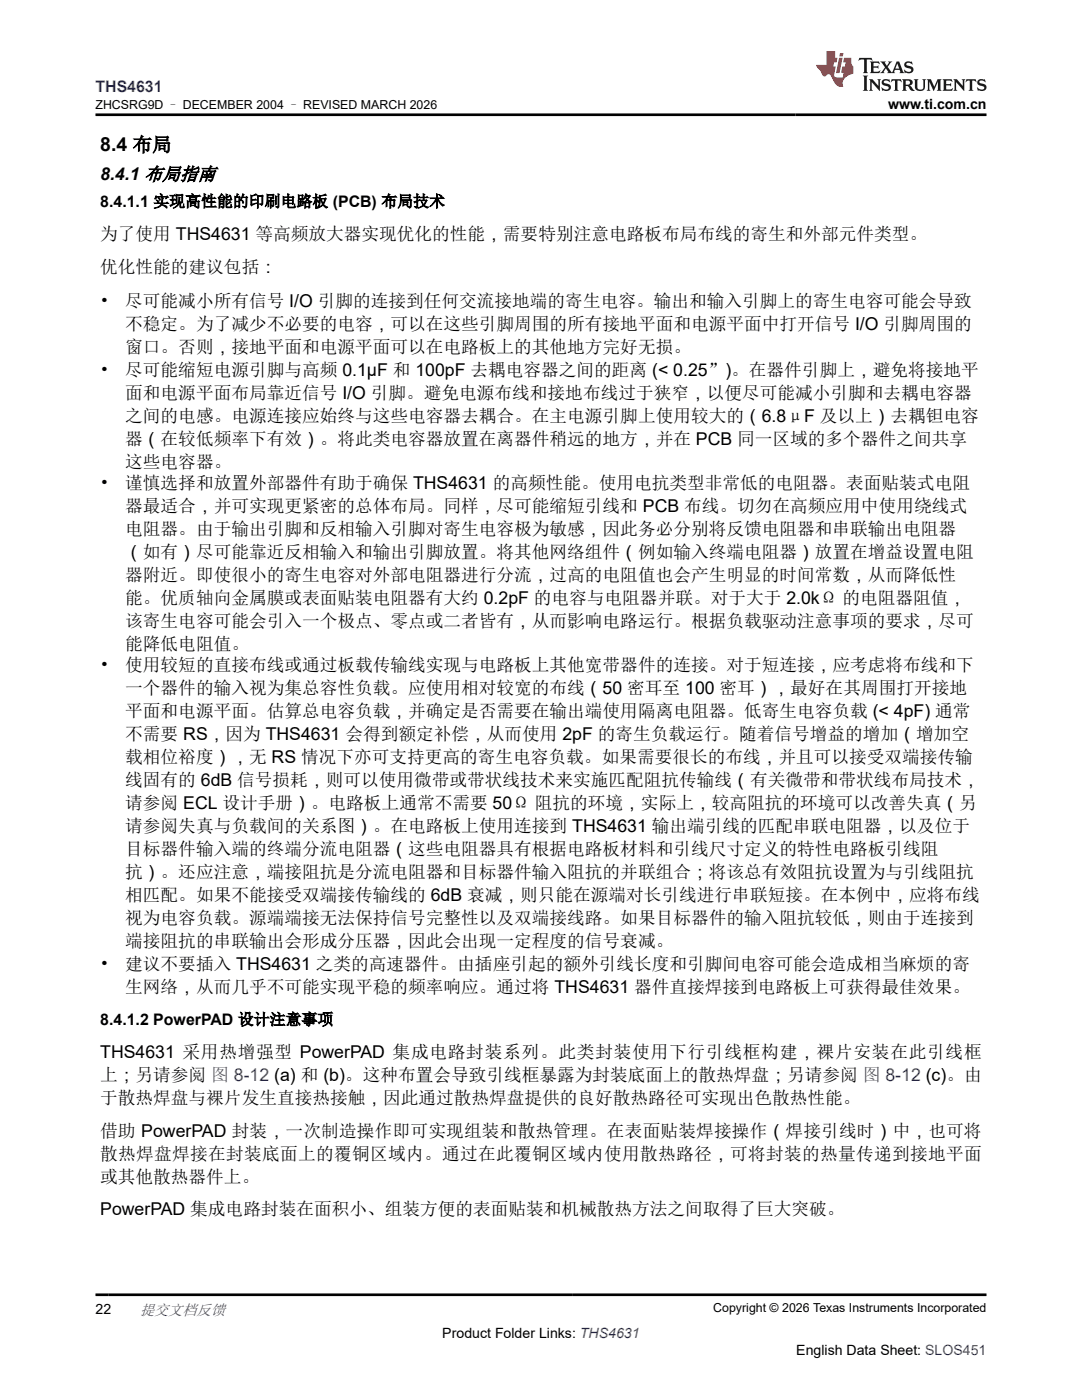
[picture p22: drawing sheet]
<svg xmlns="http://www.w3.org/2000/svg" width="216mm" height="279mm" viewBox="0 0 216 279" stroke-linecap="round" stroke-linejoin="round" font-family="sans-serif">
<defs><g id="words">
<text font-size="3.9" x="20" y="30.2">8.4 布局</text>
<g font-size="3.5">
<text x="20" y="35.9">8.4.1 布局指南</text>
<text x="20" y="47.8">为了使用 THS4631 等高频放大器实现优化的性能，需要特别注意电路板布局布线的寄生和外部元件类型。</text>
<text x="20" y="54.5">优化性能的建议包括：</text>
<text x="20" y="61.2">•</text>
<text x="25" y="61.2">尽可能减小所有信号 I/O 引脚的连接到任何交流接地端的寄生电容。输出和输入引脚上的寄生电容可能会导致</text>
<text x="25" y="65.8">不稳定。为了减少不必要的电容，可以在这些引脚周围的所有接地平面和电源平面中打开信号 I/O 引脚周围的</text>
<text x="25" y="70.4">窗口。否则，接地平面和电源平面可以在电路板上的其他地方完好无损。</text>
<text x="20" y="75">•</text>
<text x="25" y="75">尽可能缩短电源引脚与高频 0.1µF 和 100pF 去耦电容器之间的距离 (&lt; 0.25”)。在器件引脚上，避免将接地平</text>
<text x="25" y="79.6">面和电源平面布局靠近信号 I/O 引脚。避免电源布线和接地布线过于狭窄，以便尽可能减小引脚和去耦电容器</text>
<text x="25" y="84.2">之间的电感。电源连接应始终与这些电容器去耦合。在主电源引脚上使用较大的（6.8μF 及以上）去耦钽电容</text>
<text x="25" y="88.8">器（在较低频率下有效）。将此类电容器放置在离器件稍远的地方，并在 PCB 同一区域的多个器件之间共享</text>
<text x="25" y="93.4">这些电容器。</text>
<text x="20" y="97.6">•</text>
<text x="25" y="97.6">谨慎选择和放置外部器件有助于确保 THS4631 的高频性能。使用电抗类型非常低的电阻器。表面贴装式电阻</text>
<text x="25" y="102.2">器最适合，并可实现更紧密的总体布局。同样，尽可能缩短引线和 PCB 布线。切勿在高频应用中使用绕线式</text>
<text x="25" y="106.8">电阻器。由于输出引脚和反相输入引脚对寄生电容极为敏感，因此务必分别将反馈电阻器和串联输出电阻器</text>
<text x="25" y="111.4">（如有）尽可能靠近反相输入和输出引脚放置。将其他网络组件（例如输入终端电阻器）放置在增益设置电阻</text>
<text x="25" y="115.9">器附近。即使很小的寄生电容对外部电阻器进行分流，过高的电阻值也会产生明显的时间常数，从而降低性</text>
<text x="25" y="120.5">能。优质轴向金属膜或表面贴装电阻器有大约 0.2pF 的电容与电阻器并联。对于大于 2.0kΩ 的电阻器阻值，</text>
<text x="25" y="125.1">该寄生电容可能会引入一个极点、零点或二者皆有，从而影响电路运行。根据负载驱动注意事项的要求，尽可</text>
<text x="25" y="129.7">能降低电阻值。</text>
<text x="20" y="133.9">•</text>
<text x="25" y="133.9">使用较短的直接布线或通过板载传输线实现与电路板上其他宽带器件的连接。对于短连接，应考虑将布线和下</text>
<text x="25" y="138.5">一个器件的输入视为集总容性负载。应使用相对较宽的布线（50 密耳至 100 密耳），最好在其周围打开接地</text>
<text x="25" y="143.1">平面和电源平面。估算总电容负载，并确定是否需要在输出端使用隔离电阻器。低寄生电容负载 (&lt; 4pF) 通常</text>
<text x="25" y="147.7">不需要 RS，因为 THS4631 会得到额定补偿，从而使用 2pF 的寄生负载运行。随着信号增益的增加（增加空</text>
<text x="25" y="152.3">载相位裕度），无 RS 情况下亦可支持更高的寄生电容负载。如果需要很长的布线，并且可以接受双端接传输</text>
<text x="25" y="156.9">线固有的 6dB 信号损耗，则可以使用微带或带状线技术来实施匹配阻抗传输线（有关微带和带状线布局技术，</text>
<text x="25" y="161.5">请参阅 ECL 设计手册）。电路板上通常不需要 50Ω 阻抗的环境，实际上，较高阻抗的环境可以改善失真（另</text>
<text x="25" y="166">请参阅失真与负载间的关系图）。在电路板上使用连接到 THS4631 输出端引线的匹配串联电阻器，以及位于</text>
<text x="25" y="170.6">目标器件输入端的终端分流电阻器（这些电阻器具有根据电路板材料和引线尺寸定义的特性电路板引线阻</text>
<text x="25" y="175.2">抗）。还应注意，端接阻抗是分流电阻器和目标器件输入阻抗的并联组合；将该总有效阻抗设置为与引线阻抗</text>
<text x="25" y="179.8">相匹配。如果不能接受双端接传输线的 6dB 衰减，则只能在源端对长引线进行串联短接。在本例中，应将布线</text>
<text x="25" y="184.4">视为电容负载。源端端接无法保持信号完整性以及双端接线路。如果目标器件的输入阻抗较低，则由于连接到</text>
<text x="25" y="189">端接阻抗的串联输出会形成分压器，因此会出现一定程度的信号衰减。</text>
<text x="20" y="193.6">•</text>
<text x="25" y="193.6">建议不要插入 THS4631 之类的高速器件。由插座引起的额外引线长度和引脚间电容可能会造成相当麻烦的寄</text>
<text x="25" y="198.2">生网络，从而几乎不可能实现平稳的频率响应。通过将 THS4631 器件直接焊接到电路板上可获得最佳效果。</text>
<text x="20" y="215.7">上；另请参阅 图 8-12 (a) 和 (b)。这种布置会导致引线框暴露为封装底面上的散热焊盘；另请参阅 图 8-12 (c)。由</text>
<text x="20" y="211.1">THS4631 采用热增强型 PowerPAD 集成电路封装系列。此类封装使用下行引线框构建，裸片安装在此引线框</text>
<text x="20" y="220.3">于散热焊盘与裸片发生直接热接触，因此通过散热焊盘提供的良好散热路径可实现出色散热性能。</text>
<text x="20" y="227">借助 PowerPAD 封装，一次制造操作即可实现组装和散热管理。在表面贴装焊接操作（焊接引线时）中，也可将</text>
<text x="20" y="231.6">散热焊盘焊接在封装底面上的覆铜区域内。通过在此覆铜区域内使用散热路径，可将封装的热量传递到接地平面</text>
<text x="20" y="236.2">或其他散热器件上。</text>
<text x="20" y="242.5">PowerPAD 集成电路封装在面积小、组装方便的表面贴装和机械散热方法之间取得了巨大突破。</text>
</g>
<text font-size="3.2" fill="#00f" x="19" y="18.3">THS4631</text>
<g font-size="3.2">
<text x="20" y="41.3">8.4.1.1 实现高性能的印刷电路板 (PCB) 布局技术</text>
<text x="20" y="204.5">8.4.1.2 PowerPAD 设计注意事项</text>
</g>
<text font-size="3" fill="#00f" x="27.9" y="262.4">提交文档反馈</text>
<g font-size="2.8">
<text x="177.2" y="21.7">www.ti.com.cn</text>
<text x="19" y="262.1">22</text>
<text x="88.3" y="266.9">Product Folder Links: THS4631</text>
<text x="158.9" y="270.3">English Data Sheet: SLOS451</text>
</g>
<g font-size="2.5">
<text x="19" y="21.8">ZHCSRG9D – DECEMBER 2004 – REVISED MARCH 2026</text>
<text x="142.3" y="261.8">Copyright © 2026 Texas Instruments Incorporated</text>
</g>
</g></defs>
<path d="M171.5 11.6l-.2 .5 .5-.2h.6v.1v2.2l-.2 .4h1l-.2-.4v-2.2v-.1h.5l.6 .2-.2-.5zM173.6 12.3l.2 .4v1.5l-.2 .4h1.9l.1-.6a1.08 1.08 0 0 1-1.3 .2v-.7h.6l.4 .2v-.7l-.4 .2h-.6v-.5l.2-.2a1 1 0 0 1 1 .3l-.1-.5zM175.7 12.3l.9 1.1-1 1.2h.9l-.2-.2 .5-.8 .4 .8-.2 .2h1.6l-.2-.2 .2-.5h.9l.1 .5-.1 .2h.9l-.2-.3-.8-2h-.5l-.9 2.2-.9-1.1 .9-1.1h-.8l.2 .2-.4 .6-.4-.6 .2-.2zM179 12.7l.4 1h-.7zM180.7 12.4a.65 .65 0 0 0-.2 .7 .65 .65 0 0 0 .6 .5l.6 .1 .1 .3a.79 .79 0 0 1-.7 .4 .79 .79 0 0 1-.7-.5l.1 .7 .2-.1a.93 .93 0 0 0 1.1 .1 .93 .93 0 0 0 .4-1 1.46 1.46 0 0 0-1.2-.6l-.1-.3a1.09 1.09 0 0 1 1.2 .2l-.2-.6-.1 .1-.5-.2zM172.2 15.1l.2 .4v2.2l-.2 .4h1l-.2-.4v-2.2l.2-.4zM173.4 15.8l.2 .4v1.5l-.2 .4h.8l-.3-.4 .1-1.3 1.6 1.8v-2l.2-.4h-.7l.1 .2 .1 1.1-1.2-1.3zM176.2 15.9a.65 .65 0 0 0-.2 .8 .65 .65 0 0 0 .6 .4l.6 .2 .1 .2a.79 .79 0 0 1-.7 .4 .79 .79 0 0 1-.7-.5l.1 .7 .2-.1a.93 .93 0 0 0 1.1 .1 .93 .93 0 0 0 .4-.9 1.46 1.46 0 0 0-1.2-.6l-.1-.4a1.09 1.09 0 0 1 1.2 .2l-.1-.6-.2 .1-.5-.1zM177.9 15.8l-.1 .6a.63 .63 0 0 1 .8-.3v1.6l-.3 .4h1l-.2-.4v-1.6a.66 .66 0 0 1 .8 .3l-.1-.6zM180 15.8l.2 .4v1.5l-.2 .4h1l-.2-.2-.1-.7h.5l.1 .2a.79 .79 0 0 0 1.2 .6l-1-.9a.61 .61 0 0 0 .6-.6 .61 .61 0 0 0-.5-.7zM180.8 16.1h.1a.47 .47 0 0 1 .5 .1 .47 .47 0 0 1 .1 .5l-.1 .1-.7 .1zM182.3 15.8l.2 .2a2.27 2.27 0 0 0 .4 2 1.04 1.04 0 0 0 1.7-.7v-1.3l.2-.2h-.8l.2 .4v1.1a.6 .6 0 0 1-.6 .6 .6 .6 0 0 1-.6-.6v-1.1l.3-.4zM184.9 15.8l.2 .4v1.5l-.2 .4h.8l-.3-.4v-1.4l.9 1.9 .9-1.9v1.4l-.3 .4h1l-.2-.4v-1.5l.2-.4h-.8l-.7 1.5-.6-1.5zM188.1 15.8l.2 .4v1.5l-.2 .4h1.9l.1-.6a1.09 1.09 0 0 1-1.3 .2v-.7h.6l.4 .2v-.6l-.4 .2h-.6v-.6l.2-.1a1.01 1.01 0 0 1 1 .3l-.1-.6zM190.2 15.8l.3 .4v1.5l-.3 .4h.8l-.2-.4v-1.3l1.6 1.8v-2l.2-.4h-.7l.2 .2v1.1l-1.2-1.3zM192.8 15.8l-.1 .6a.63 .63 0 0 1 .8-.3v1.6l-.3 .4h1l-.2-.4v-1.6a.66 .66 0 0 1 .8 .3l-.1-.6zM195.2 15.9a.65 .65 0 0 0-.2 .8 .65 .65 0 0 0 .6 .4l.6 .2 .2 .2a.79 .79 0 0 1-.7 .4 .79 .79 0 0 1-.7-.5l.1 .7 .2-.1a.93 .93 0 0 0 1 .1 .93 .93 0 0 0 .5-.9 1.46 1.46 0 0 0-1.3-.6v-.4a1.09 1.09 0 0 1 1.2 .2l-.2-.6-.2 .1-.5-.1z" fill="#231f20"/>
<path d="M164.9 10.2v2.8h-2l.1 .3 .8 1a.95 .95 0 0 0 1 .9 .59 .59 0 0 1 .5-.4 .59 .59 0 0 1 .5 .4l.4 .7a1.59 1.59 0 0 0 2.1 1.4 1.61 1.61 0 0 1 1-2.3l1-.3-.1-1.5a1.59 1.59 0 0 1-.3-1.7h-1.5l-.2 .9h.6l-.2 .9h-.5l-.2 1v.2l.4 .1-.1 .9h-.7a.73 .73 0 0 1-1-.7l.3-1.5h-.5l.1-.9h.5l.2-.9h-.5v-1.3zM167.4 11.5l-.6 3.1h.7l.6-3.1zM167.6 10.6l-.1 .6h.7l.1-.6z" fill="#ed1c24"/>
<path d="M19 22.9h177.8M19 258.4h177.8" fill="none" stroke="#000" stroke-width=".53"/>
<use href="#words"/>
</svg>
